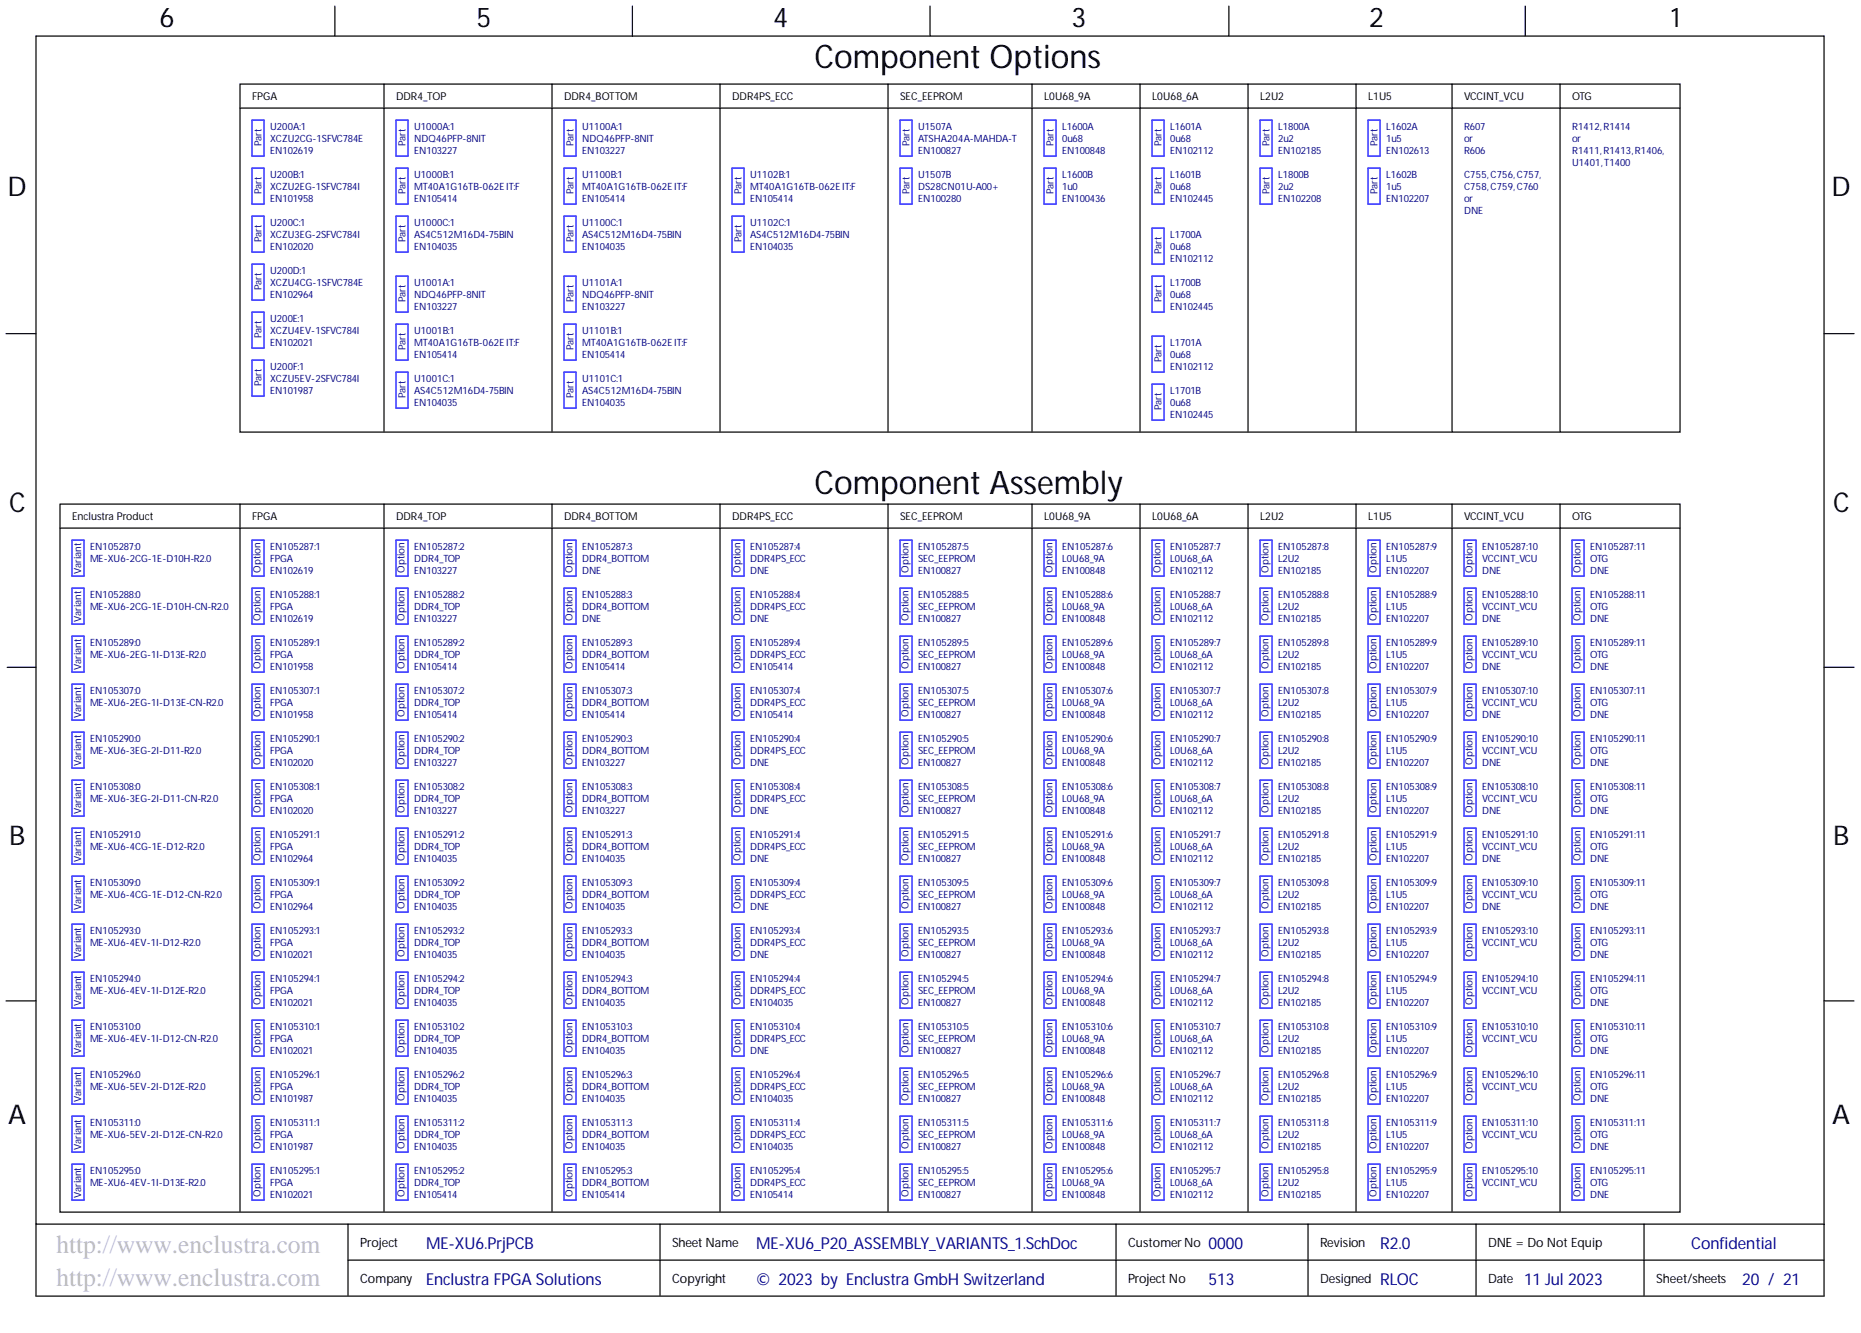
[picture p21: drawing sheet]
<svg xmlns="http://www.w3.org/2000/svg" width="393mm" height="282mm" viewBox="0 0 393 282" stroke-linecap="round" stroke-linejoin="round" font-family="sans-serif">
<defs><g id="words">
<g font-size="6.9">
<text x="172.1" y="14.3">Component Options</text>
<text x="172.1" y="104.4">Component Assembly</text>
</g>
<g font-size="5.8">
<text x="33.7" y="5.7">6</text>
<text x="100.7" y="5.7">5</text>
<text x="163.4" y="5.7">4</text>
<text x="226.5" y="5.7">3</text>
<text x="289.4" y="5.7">2</text>
<text x="353.1" y="5.7">1</text>
<text x="1.6" y="41.5">D</text>
<text x="387.1" y="41.5">D</text>
<text x="1.9" y="108.2">C</text>
<text x="387.5" y="108.2">C</text>
<text x="1.9" y="178.7">B</text>
<text x="387.5" y="178.7">B</text>
<text x="1.7" y="237.6">A</text>
<text x="387.2" y="237.6">A</text>
</g>
<g font-size="5.5" fill="#c0c0c0">
<text x="11.9" y="265">http://www.enclustra.com</text>
<text x="11.9" y="271.9">http://www.enclustra.com</text>
</g>
<g font-size="3.5" fill="#000080">
<text x="90" y="264.1">ME-XU6.PrjPCB</text>
<text x="159.8" y="264.1">ME-XU6_P20_ASSEMBLY_VARIANTS_1.SchDoc</text>
<text x="255.4" y="264.1">0000</text>
<text x="357.5" y="264.1">Confidential</text>
<text x="90" y="271.7">Enclustra FPGA Solutions</text>
<text x="159.8" y="271.7">© 2023 by Enclustra GmbH Switzerland</text>
<text x="255.4" y="271.7">513</text>
<text x="291.7" y="271.7">RLOC</text>
<text x="322.1" y="271.7">11 Jul 2023</text>
<text x="368.2" y="271.7">20 / 21</text>
</g>
<text font-size="3.5" fill="#00007c" x="291.7" y="264.1">R2.0</text>
<g font-size="2.7">
<text x="76.1" y="263.8">Project</text>
<text x="142" y="263.8">Sheet Name</text>
<text x="238.4" y="263.8">CustomerNo</text>
<text x="279" y="263.8">Revision</text>
<text x="314.5" y="263.8">DNE = Do Not Equip</text>
<text x="76.1" y="271.4">Company</text>
<text x="142" y="271.4">Copyright</text>
<text x="238.4" y="271.4">Project No</text>
<text x="279" y="271.4">Designed</text>
<text x="314.5" y="271.4">Date</text>
<text x="350" y="271.4">Sheet/sheets</text>
</g>
<g font-size="2.3">
<text x="53.3" y="21.2">FPGA</text>
<text x="83.7" y="21.2">DDR4_TOP</text>
<text x="119.2" y="21.2">DDR4_BOTTOM</text>
<text x="154.7" y="21.2">DDR4PS_ECC</text>
<text x="190.2" y="21.2">SEC_EEPROM</text>
<text x="220.7" y="21.2">L0U68_9A</text>
<text x="243.5" y="21.2">L0U68_6A</text>
<text x="266.3" y="21.2">L2U2</text>
<text x="289.2" y="21.2">L1U5</text>
<text x="309.4" y="21.2">VCCINT_VCU</text>
<text x="332.3" y="21.2">OTG</text>
<text x="15.2" y="110.1">Enclustra Product</text>
<text x="53.3" y="110.1">FPGA</text>
<text x="83.7" y="110.1">DDR4_TOP</text>
<text x="119.2" y="110.1">DDR4_BOTTOM</text>
<text x="154.7" y="110.1">DDR4PS_ECC</text>
<text x="190.2" y="110.1">SEC_EEPROM</text>
<text x="220.7" y="110.1">L0U68_9A</text>
<text x="243.5" y="110.1">L0U68_6A</text>
<text x="266.3" y="110.1">L2U2</text>
<text x="289.2" y="110.1">L1U5</text>
<text x="309.4" y="110.1">VCCINT_VCU</text>
<text x="332.3" y="110.1">OTG</text>
</g>
<g font-size="2.1" fill="#000080">
<text x="57.1" y="27.4">U200A:1</text>
<text x="57.1" y="30">XCZU2CG-1SFVC784E</text>
<text x="87.5" y="27.4">U1000A:1</text>
<text x="87.5" y="30">NDQ46PFP-8NIT</text>
<text x="123" y="27.4">U1100A:1</text>
<text x="123" y="30">NDQ46PFP-8NIT</text>
<text x="194" y="27.4">U1507A</text>
<text x="194" y="30">ATSHA204A-MAHDA-T</text>
<text x="224.5" y="27.4">L1600A</text>
<text x="224.5" y="30">0u68</text>
<text x="247.3" y="27.4">L1601A</text>
<text x="247.3" y="30">0u68</text>
<text x="270.1" y="27.4">L1800A</text>
<text x="270.1" y="30">2u2</text>
<text x="293" y="27.4">L1602A</text>
<text x="293" y="30">1u5</text>
<text x="309.4" y="27.4">R607</text>
<text x="309.4" y="30">or</text>
<text x="332.3" y="27.4">R1412,R1414</text>
<text x="332.3" y="30">or</text>
<text x="55.3" y="31" transform="rotate(-90 55.3 31)">Part</text>
<text x="57.1" y="32.5">EN102619</text>
<text x="85.7" y="31" transform="rotate(-90 85.7 31)">Part</text>
<text x="87.5" y="32.5">EN103227</text>
<text x="121.2" y="31" transform="rotate(-90 121.2 31)">Part</text>
<text x="123" y="32.5">EN103227</text>
<text x="192.3" y="31" transform="rotate(-90 192.3 31)">Part</text>
<text x="194" y="32.5">EN100827</text>
<text x="222.7" y="31" transform="rotate(-90 222.7 31)">Part</text>
<text x="224.5" y="32.5">EN100848</text>
<text x="245.5" y="31" transform="rotate(-90 245.5 31)">Part</text>
<text x="247.3" y="32.5">EN102112</text>
<text x="268.4" y="31" transform="rotate(-90 268.4 31)">Part</text>
<text x="270.1" y="32.5">EN102185</text>
<text x="291.2" y="31" transform="rotate(-90 291.2 31)">Part</text>
<text x="293" y="32.5">EN102613</text>
<text x="309.4" y="32.5">R606</text>
<text x="332.3" y="32.5">R1411,R1413,R1406,</text>
<text x="332.3" y="35">U1401,T1400</text>
<text x="55.3" y="41.1" transform="rotate(-90 55.3 41.1)">Part</text>
<text x="57.1" y="37.6">U200B:1</text>
<text x="57.1" y="40.1">XCZU2EG-1SFVC784I</text>
<text x="85.7" y="41.1" transform="rotate(-90 85.7 41.1)">Part</text>
<text x="87.5" y="37.6">U1000B:1</text>
<text x="87.5" y="40.1">MT40A1G16TB-062E IT:F</text>
<text x="121.2" y="41.1" transform="rotate(-90 121.2 41.1)">Part</text>
<text x="123" y="37.6">U1100B:1</text>
<text x="123" y="40.1">MT40A1G16TB-062E IT:F</text>
<text x="156.8" y="41.1" transform="rotate(-90 156.8 41.1)">Part</text>
<text x="158.5" y="37.6">U1102B:1</text>
<text x="158.5" y="40.1">MT40A1G16TB-062E IT:F</text>
<text x="192.3" y="41.1" transform="rotate(-90 192.3 41.1)">Part</text>
<text x="194" y="37.6">U1507B</text>
<text x="194" y="40.1">DS28CN01U-A00+</text>
<text x="222.7" y="41.1" transform="rotate(-90 222.7 41.1)">Part</text>
<text x="224.5" y="37.6">L1600B</text>
<text x="224.5" y="40.1">1u0</text>
<text x="245.5" y="41.1" transform="rotate(-90 245.5 41.1)">Part</text>
<text x="247.3" y="37.6">L1601B</text>
<text x="247.3" y="40.1">0u68</text>
<text x="268.4" y="41.1" transform="rotate(-90 268.4 41.1)">Part</text>
<text x="270.1" y="37.6">L1800B</text>
<text x="270.1" y="40.1">2u2</text>
<text x="291.2" y="41.1" transform="rotate(-90 291.2 41.1)">Part</text>
<text x="293" y="37.6">L1602B</text>
<text x="293" y="40.1">1u5</text>
<text x="309.4" y="37.6">C755,C756,C757,</text>
<text x="309.4" y="40.1">C758,C759,C760</text>
<text x="57.1" y="42.6">EN101958</text>
<text x="57.1" y="47.7">U200C:1</text>
<text x="87.5" y="47.7">U1000C:1</text>
<text x="87.5" y="42.6">EN105414</text>
<text x="123" y="47.7">U1100C:1</text>
<text x="123" y="42.6">EN105414</text>
<text x="158.5" y="47.7">U1102C:1</text>
<text x="158.5" y="42.6">EN105414</text>
<text x="194" y="42.6">EN100280</text>
<text x="224.5" y="42.6">EN100436</text>
<text x="247.3" y="42.6">EN102445</text>
<text x="270.1" y="42.6">EN102208</text>
<text x="293" y="42.6">EN102207</text>
<text x="309.4" y="42.6">or</text>
<text x="309.4" y="45.2">DNE</text>
<text x="55.3" y="51.3" transform="rotate(-90 55.3 51.3)">Part</text>
<text x="57.1" y="52.8">EN102020</text>
<text x="57.1" y="50.3">XCZU3EG-2SFVC784I</text>
<text x="85.7" y="51.3" transform="rotate(-90 85.7 51.3)">Part</text>
<text x="87.5" y="52.8">EN104035</text>
<text x="87.5" y="50.3">AS4C512M16D4-75BIN</text>
<text x="121.2" y="51.3" transform="rotate(-90 121.2 51.3)">Part</text>
<text x="123" y="52.8">EN104035</text>
<text x="123" y="50.3">AS4C512M16D4-75BIN</text>
<text x="156.8" y="51.3" transform="rotate(-90 156.8 51.3)">Part</text>
<text x="158.5" y="52.8">EN104035</text>
<text x="158.5" y="50.3">AS4C512M16D4-75BIN</text>
<text x="245.5" y="53.8" transform="rotate(-90 245.5 53.8)">Part</text>
<text x="247.3" y="50.3">L1700A</text>
<text x="247.3" y="52.8">0u68</text>
<text x="57.1" y="57.9">U200D:1</text>
<text x="247.3" y="55.3">EN102112</text>
<text x="55.3" y="61.4" transform="rotate(-90 55.3 61.4)">Part</text>
<text x="57.1" y="62.9">EN102964</text>
<text x="57.1" y="60.4">XCZU4CG-1SFVC784E</text>
<text x="85.7" y="64" transform="rotate(-90 85.7 64)">Part</text>
<text x="87.5" y="65.5">EN103227</text>
<text x="87.5" y="60.4">U1001A:1</text>
<text x="87.5" y="62.9">NDQ46PFP-8NIT</text>
<text x="121.2" y="64" transform="rotate(-90 121.2 64)">Part</text>
<text x="123" y="65.5">EN103227</text>
<text x="123" y="60.4">U1101A:1</text>
<text x="123" y="62.9">NDQ46PFP-8NIT</text>
<text x="245.5" y="64" transform="rotate(-90 245.5 64)">Part</text>
<text x="247.3" y="65.5">EN102445</text>
<text x="247.3" y="60.4">L1700B</text>
<text x="247.3" y="62.9">0u68</text>
<text x="55.3" y="71.6" transform="rotate(-90 55.3 71.6)">Part</text>
<text x="57.1" y="68">U200E:1</text>
<text x="57.1" y="70.6">XCZU4EV-1SFVC784I</text>
<text x="87.5" y="70.6">U1001B:1</text>
<text x="123" y="70.6">U1101B:1</text>
<text x="57.1" y="73.1">EN102021</text>
<text x="85.7" y="74.1" transform="rotate(-90 85.7 74.1)">Part</text>
<text x="87.5" y="75.6">EN105414</text>
<text x="87.5" y="73.1">MT40A1G16TB-062E IT:F</text>
<text x="121.2" y="74.1" transform="rotate(-90 121.2 74.1)">Part</text>
<text x="123" y="75.6">EN105414</text>
<text x="123" y="73.1">MT40A1G16TB-062E IT:F</text>
<text x="245.5" y="76.6" transform="rotate(-90 245.5 76.6)">Part</text>
<text x="247.3" y="73.1">L1701A</text>
<text x="247.3" y="75.6">0u68</text>
<text x="55.3" y="81.7" transform="rotate(-90 55.3 81.7)">Part</text>
<text x="57.1" y="83.2">EN101987</text>
<text x="57.1" y="78.2">U200F:1</text>
<text x="57.1" y="80.7">XCZU5EV-2SFVC784I</text>
<text x="87.5" y="80.7">U1001C:1</text>
<text x="87.5" y="83.2">AS4C512M16D4-75BIN</text>
<text x="123" y="80.7">U1101C:1</text>
<text x="123" y="83.2">AS4C512M16D4-75BIN</text>
<text x="247.3" y="78.2">EN102112</text>
<text x="247.3" y="83.2">L1701B</text>
<text x="85.7" y="84.3" transform="rotate(-90 85.7 84.3)">Part</text>
<text x="87.5" y="85.8">EN104035</text>
<text x="121.2" y="84.3" transform="rotate(-90 121.2 84.3)">Part</text>
<text x="123" y="85.8">EN104035</text>
<text x="245.5" y="86.8" transform="rotate(-90 245.5 86.8)">Part</text>
<text x="247.3" y="88.3">EN102445</text>
<text x="247.3" y="85.8">0u68</text>
<text x="19" y="116.2">EN105287:0</text>
<text x="19" y="118.8">ME-XU6-2CG-1E-D10H-R2.0</text>
<text x="57.1" y="116.2">EN105287:1</text>
<text x="57.1" y="118.8">FPGA</text>
<text x="87.5" y="116.2">EN105287:2</text>
<text x="87.5" y="118.8">DDR4_TOP</text>
<text x="123" y="116.2">EN105287:3</text>
<text x="123" y="118.8">DDR4_BOTTOM</text>
<text x="158.5" y="116.2">EN105287:4</text>
<text x="158.5" y="118.8">DDR4PS_ECC</text>
<text x="194" y="116.2">EN105287:5</text>
<text x="194" y="118.8">SEC_EEPROM</text>
<text x="224.5" y="116.2">EN105287:6</text>
<text x="224.5" y="118.8">L0U68_9A</text>
<text x="247.3" y="116.2">EN105287:7</text>
<text x="247.3" y="118.8">L0U68_6A</text>
<text x="270.1" y="116.2">EN105287:8</text>
<text x="270.1" y="118.8">L2U2</text>
<text x="293" y="116.2">EN105287:9</text>
<text x="293" y="118.8">L1U5</text>
<text x="313.2" y="116.2">EN105287:10</text>
<text x="313.2" y="118.8">VCCINT_VCU</text>
<text x="336.1" y="116.2">EN105287:11</text>
<text x="336.1" y="118.8">OTG</text>
<text x="17.2" y="121.3" transform="rotate(-90 17.2 121.3)">Variant</text>
<text x="55" y="121.1" transform="rotate(-90 55 121.1)">Option</text>
<text x="57.1" y="121.3">EN102619</text>
<text x="85.5" y="121.1" transform="rotate(-90 85.5 121.1)">Option</text>
<text x="87.5" y="121.3">EN103227</text>
<text x="121" y="121.1" transform="rotate(-90 121 121.1)">Option</text>
<text x="123" y="121.3">DNE</text>
<text x="156.5" y="121.1" transform="rotate(-90 156.5 121.1)">Option</text>
<text x="158.5" y="121.3">DNE</text>
<text x="192" y="121.1" transform="rotate(-90 192 121.1)">Option</text>
<text x="194" y="121.3">EN100827</text>
<text x="222.4" y="121.1" transform="rotate(-90 222.4 121.1)">Option</text>
<text x="224.5" y="121.3">EN100848</text>
<text x="245.3" y="121.1" transform="rotate(-90 245.3 121.1)">Option</text>
<text x="247.3" y="121.3">EN102112</text>
<text x="268.1" y="121.1" transform="rotate(-90 268.1 121.1)">Option</text>
<text x="270.1" y="121.3">EN102185</text>
<text x="290.9" y="121.1" transform="rotate(-90 290.9 121.1)">Option</text>
<text x="293" y="121.3">EN102207</text>
<text x="311.2" y="121.1" transform="rotate(-90 311.2 121.1)">Option</text>
<text x="313.2" y="121.3">DNE</text>
<text x="334" y="121.1" transform="rotate(-90 334 121.1)">Option</text>
<text x="336.1" y="121.3">DNE</text>
<text x="17.2" y="131.5" transform="rotate(-90 17.2 131.5)">Variant</text>
<text x="19" y="126.4">EN105288:0</text>
<text x="19" y="128.9">ME-XU6-2CG-1E-D10H-CN-R2.0</text>
<text x="55" y="131.3" transform="rotate(-90 55 131.3)">Option</text>
<text x="57.1" y="131.5">EN102619</text>
<text x="57.1" y="126.4">EN105288:1</text>
<text x="57.1" y="128.9">FPGA</text>
<text x="85.5" y="131.3" transform="rotate(-90 85.5 131.3)">Option</text>
<text x="87.5" y="131.5">EN103227</text>
<text x="87.5" y="126.4">EN105288:2</text>
<text x="87.5" y="128.9">DDR4_TOP</text>
<text x="121" y="131.3" transform="rotate(-90 121 131.3)">Option</text>
<text x="123" y="131.5">DNE</text>
<text x="123" y="126.4">EN105288:3</text>
<text x="123" y="128.9">DDR4_BOTTOM</text>
<text x="156.5" y="131.3" transform="rotate(-90 156.5 131.3)">Option</text>
<text x="158.5" y="131.5">DNE</text>
<text x="158.5" y="126.4">EN105288:4</text>
<text x="158.5" y="128.9">DDR4PS_ECC</text>
<text x="192" y="131.3" transform="rotate(-90 192 131.3)">Option</text>
<text x="194" y="131.5">EN100827</text>
<text x="194" y="126.4">EN105288:5</text>
<text x="194" y="128.9">SEC_EEPROM</text>
<text x="222.4" y="131.3" transform="rotate(-90 222.4 131.3)">Option</text>
<text x="224.5" y="131.5">EN100848</text>
<text x="224.5" y="126.4">EN105288:6</text>
<text x="224.5" y="128.9">L0U68_9A</text>
<text x="245.3" y="131.3" transform="rotate(-90 245.3 131.3)">Option</text>
<text x="247.3" y="131.5">EN102112</text>
<text x="247.3" y="126.4">EN105288:7</text>
<text x="247.3" y="128.9">L0U68_6A</text>
<text x="268.1" y="131.3" transform="rotate(-90 268.1 131.3)">Option</text>
<text x="270.1" y="131.5">EN102185</text>
<text x="270.1" y="126.4">EN105288:8</text>
<text x="270.1" y="128.9">L2U2</text>
<text x="290.9" y="131.3" transform="rotate(-90 290.9 131.3)">Option</text>
<text x="293" y="131.5">EN102207</text>
<text x="293" y="126.4">EN105288:9</text>
<text x="293" y="128.9">L1U5</text>
<text x="311.2" y="131.3" transform="rotate(-90 311.2 131.3)">Option</text>
<text x="313.2" y="131.5">DNE</text>
<text x="313.2" y="126.4">EN105288:10</text>
<text x="313.2" y="128.9">VCCINT_VCU</text>
<text x="334" y="131.3" transform="rotate(-90 334 131.3)">Option</text>
<text x="336.1" y="131.5">DNE</text>
<text x="336.1" y="126.4">EN105288:11</text>
<text x="336.1" y="128.9">OTG</text>
<text x="19" y="136.5">EN105289:0</text>
<text x="57.1" y="136.5">EN105289:1</text>
<text x="87.5" y="136.5">EN105289:2</text>
<text x="123" y="136.5">EN105289:3</text>
<text x="158.5" y="136.5">EN105289:4</text>
<text x="194" y="136.5">EN105289:5</text>
<text x="224.5" y="136.5">EN105289:6</text>
<text x="247.3" y="136.5">EN105289:7</text>
<text x="270.1" y="136.5">EN105289:8</text>
<text x="293" y="136.5">EN105289:9</text>
<text x="313.2" y="136.5">EN105289:10</text>
<text x="336.1" y="136.5">EN105289:11</text>
<text x="17.2" y="141.6" transform="rotate(-90 17.2 141.6)">Variant</text>
<text x="19" y="139.1">ME-XU6-2EG-1I-D13E-R2.0</text>
<text x="55" y="141.4" transform="rotate(-90 55 141.4)">Option</text>
<text x="57.1" y="141.6">EN101958</text>
<text x="57.1" y="139.1">FPGA</text>
<text x="85.5" y="141.4" transform="rotate(-90 85.5 141.4)">Option</text>
<text x="87.5" y="141.6">EN105414</text>
<text x="87.5" y="139.1">DDR4_TOP</text>
<text x="121" y="141.4" transform="rotate(-90 121 141.4)">Option</text>
<text x="123" y="141.6">EN105414</text>
<text x="123" y="139.1">DDR4_BOTTOM</text>
<text x="156.5" y="141.4" transform="rotate(-90 156.5 141.4)">Option</text>
<text x="158.5" y="141.6">EN105414</text>
<text x="158.5" y="139.1">DDR4PS_ECC</text>
<text x="192" y="141.4" transform="rotate(-90 192 141.4)">Option</text>
<text x="194" y="141.6">EN100827</text>
<text x="194" y="139.1">SEC_EEPROM</text>
<text x="222.4" y="141.4" transform="rotate(-90 222.4 141.4)">Option</text>
<text x="224.5" y="141.6">EN100848</text>
<text x="224.5" y="139.1">L0U68_9A</text>
<text x="245.3" y="141.4" transform="rotate(-90 245.3 141.4)">Option</text>
<text x="247.3" y="141.6">EN102112</text>
<text x="247.3" y="139.1">L0U68_6A</text>
<text x="268.1" y="141.4" transform="rotate(-90 268.1 141.4)">Option</text>
<text x="270.1" y="141.6">EN102185</text>
<text x="270.1" y="139.1">L2U2</text>
<text x="290.9" y="141.4" transform="rotate(-90 290.9 141.4)">Option</text>
<text x="293" y="141.6">EN102207</text>
<text x="293" y="139.1">L1U5</text>
<text x="311.2" y="141.4" transform="rotate(-90 311.2 141.4)">Option</text>
<text x="313.2" y="141.6">DNE</text>
<text x="313.2" y="139.1">VCCINT_VCU</text>
<text x="334" y="141.4" transform="rotate(-90 334 141.4)">Option</text>
<text x="336.1" y="141.6">DNE</text>
<text x="336.1" y="139.1">OTG</text>
<text x="19" y="146.7">EN105307:0</text>
<text x="19" y="149.2">ME-XU6-2EG-1I-D13E-CN-R2.0</text>
<text x="57.1" y="146.7">EN105307:1</text>
<text x="57.1" y="149.2">FPGA</text>
<text x="87.5" y="146.7">EN105307:2</text>
<text x="87.5" y="149.2">DDR4_TOP</text>
<text x="123" y="146.7">EN105307:3</text>
<text x="123" y="149.2">DDR4_BOTTOM</text>
<text x="158.5" y="146.7">EN105307:4</text>
<text x="158.5" y="149.2">DDR4PS_ECC</text>
<text x="194" y="146.7">EN105307:5</text>
<text x="194" y="149.2">SEC_EEPROM</text>
<text x="224.5" y="146.7">EN105307:6</text>
<text x="224.5" y="149.2">L0U68_9A</text>
<text x="247.3" y="146.7">EN105307:7</text>
<text x="247.3" y="149.2">L0U68_6A</text>
<text x="270.1" y="146.7">EN105307:8</text>
<text x="270.1" y="149.2">L2U2</text>
<text x="293" y="146.7">EN105307:9</text>
<text x="293" y="149.2">L1U5</text>
<text x="313.2" y="146.7">EN105307:10</text>
<text x="313.2" y="149.2">VCCINT_VCU</text>
<text x="336.1" y="146.7">EN105307:11</text>
<text x="336.1" y="149.2">OTG</text>
<text x="17.2" y="151.8" transform="rotate(-90 17.2 151.8)">Variant</text>
<text x="55" y="151.6" transform="rotate(-90 55 151.6)">Option</text>
<text x="57.1" y="151.8">EN101958</text>
<text x="85.5" y="151.6" transform="rotate(-90 85.5 151.6)">Option</text>
<text x="87.5" y="151.8">EN105414</text>
<text x="121" y="151.6" transform="rotate(-90 121 151.6)">Option</text>
<text x="123" y="151.8">EN105414</text>
<text x="156.5" y="151.6" transform="rotate(-90 156.5 151.6)">Option</text>
<text x="158.5" y="151.8">EN105414</text>
<text x="192" y="151.6" transform="rotate(-90 192 151.6)">Option</text>
<text x="194" y="151.8">EN100827</text>
<text x="222.4" y="151.6" transform="rotate(-90 222.4 151.6)">Option</text>
<text x="224.5" y="151.8">EN100848</text>
<text x="245.3" y="151.6" transform="rotate(-90 245.3 151.6)">Option</text>
<text x="247.3" y="151.8">EN102112</text>
<text x="268.1" y="151.6" transform="rotate(-90 268.1 151.6)">Option</text>
<text x="270.1" y="151.8">EN102185</text>
<text x="290.9" y="151.6" transform="rotate(-90 290.9 151.6)">Option</text>
<text x="293" y="151.8">EN102207</text>
<text x="311.2" y="151.6" transform="rotate(-90 311.2 151.6)">Option</text>
<text x="313.2" y="151.8">DNE</text>
<text x="334" y="151.6" transform="rotate(-90 334 151.6)">Option</text>
<text x="336.1" y="151.8">DNE</text>
<text x="17.2" y="161.9" transform="rotate(-90 17.2 161.9)">Variant</text>
<text x="19" y="156.8">EN105290:0</text>
<text x="19" y="159.4">ME-XU6-3EG-2I-D11-R2.0</text>
<text x="55" y="161.7" transform="rotate(-90 55 161.7)">Option</text>
<text x="57.1" y="161.9">EN102020</text>
<text x="57.1" y="156.8">EN105290:1</text>
<text x="57.1" y="159.4">FPGA</text>
<text x="85.5" y="161.7" transform="rotate(-90 85.5 161.7)">Option</text>
<text x="87.5" y="161.9">EN103227</text>
<text x="87.5" y="156.8">EN105290:2</text>
<text x="87.5" y="159.4">DDR4_TOP</text>
<text x="121" y="161.7" transform="rotate(-90 121 161.7)">Option</text>
<text x="123" y="161.9">EN103227</text>
<text x="123" y="156.8">EN105290:3</text>
<text x="123" y="159.4">DDR4_BOTTOM</text>
<text x="156.5" y="161.7" transform="rotate(-90 156.5 161.7)">Option</text>
<text x="158.5" y="161.9">DNE</text>
<text x="158.5" y="156.8">EN105290:4</text>
<text x="158.5" y="159.4">DDR4PS_ECC</text>
<text x="192" y="161.7" transform="rotate(-90 192 161.7)">Option</text>
<text x="194" y="161.9">EN100827</text>
<text x="194" y="156.8">EN105290:5</text>
<text x="194" y="159.4">SEC_EEPROM</text>
<text x="222.4" y="161.7" transform="rotate(-90 222.4 161.7)">Option</text>
<text x="224.5" y="161.9">EN100848</text>
<text x="224.5" y="156.8">EN105290:6</text>
<text x="224.5" y="159.4">L0U68_9A</text>
<text x="245.3" y="161.7" transform="rotate(-90 245.3 161.7)">Option</text>
<text x="247.3" y="161.9">EN102112</text>
<text x="247.3" y="156.8">EN105290:7</text>
<text x="247.3" y="159.4">L0U68_6A</text>
<text x="268.1" y="161.7" transform="rotate(-90 268.1 161.7)">Option</text>
<text x="270.1" y="161.9">EN102185</text>
<text x="270.1" y="156.8">EN105290:8</text>
<text x="270.1" y="159.4">L2U2</text>
<text x="290.9" y="161.7" transform="rotate(-90 290.9 161.7)">Option</text>
<text x="293" y="161.9">EN102207</text>
<text x="293" y="156.8">EN105290:9</text>
<text x="293" y="159.4">L1U5</text>
<text x="311.2" y="161.7" transform="rotate(-90 311.2 161.7)">Option</text>
<text x="313.2" y="161.9">DNE</text>
<text x="313.2" y="156.8">EN105290:10</text>
<text x="313.2" y="159.4">VCCINT_VCU</text>
<text x="334" y="161.7" transform="rotate(-90 334 161.7)">Option</text>
<text x="336.1" y="161.9">DNE</text>
<text x="336.1" y="156.8">EN105290:11</text>
<text x="336.1" y="159.4">OTG</text>
<text x="19" y="167">EN105308:0</text>
<text x="57.1" y="167">EN105308:1</text>
<text x="87.5" y="167">EN105308:2</text>
<text x="123" y="167">EN105308:3</text>
<text x="158.5" y="167">EN105308:4</text>
<text x="194" y="167">EN105308:5</text>
<text x="224.5" y="167">EN105308:6</text>
<text x="247.3" y="167">EN105308:7</text>
<text x="270.1" y="167">EN105308:8</text>
<text x="293" y="167">EN105308:9</text>
<text x="313.2" y="167">EN105308:10</text>
<text x="336.1" y="167">EN105308:11</text>
<text x="17.2" y="172.1" transform="rotate(-90 17.2 172.1)">Variant</text>
<text x="19" y="169.5">ME-XU6-3EG-2I-D11-CN-R2.0</text>
<text x="55" y="171.9" transform="rotate(-90 55 171.9)">Option</text>
<text x="57.1" y="172.1">EN102020</text>
<text x="57.1" y="169.5">FPGA</text>
<text x="85.5" y="171.9" transform="rotate(-90 85.5 171.9)">Option</text>
<text x="87.5" y="172.1">EN103227</text>
<text x="87.5" y="169.5">DDR4_TOP</text>
<text x="121" y="171.9" transform="rotate(-90 121 171.9)">Option</text>
<text x="123" y="172.1">EN103227</text>
<text x="123" y="169.5">DDR4_BOTTOM</text>
<text x="156.5" y="171.9" transform="rotate(-90 156.5 171.9)">Option</text>
<text x="158.5" y="172.1">DNE</text>
<text x="158.5" y="169.5">DDR4PS_ECC</text>
<text x="192" y="171.9" transform="rotate(-90 192 171.9)">Option</text>
<text x="194" y="172.1">EN100827</text>
<text x="194" y="169.5">SEC_EEPROM</text>
<text x="222.4" y="171.9" transform="rotate(-90 222.4 171.9)">Option</text>
<text x="224.5" y="172.1">EN100848</text>
<text x="224.5" y="169.5">L0U68_9A</text>
<text x="245.3" y="171.9" transform="rotate(-90 245.3 171.9)">Option</text>
<text x="247.3" y="172.1">EN102112</text>
<text x="247.3" y="169.5">L0U68_6A</text>
<text x="268.1" y="171.9" transform="rotate(-90 268.1 171.9)">Option</text>
<text x="270.1" y="172.1">EN102185</text>
<text x="270.1" y="169.5">L2U2</text>
<text x="290.9" y="171.9" transform="rotate(-90 290.9 171.9)">Option</text>
<text x="293" y="172.1">EN102207</text>
<text x="293" y="169.5">L1U5</text>
<text x="311.2" y="171.9" transform="rotate(-90 311.2 171.9)">Option</text>
<text x="313.2" y="172.1">DNE</text>
<text x="313.2" y="169.5">VCCINT_VCU</text>
<text x="334" y="171.9" transform="rotate(-90 334 171.9)">Option</text>
<text x="336.1" y="172.1">DNE</text>
<text x="336.1" y="169.5">OTG</text>
<text x="19" y="177.1">EN105291:0</text>
<text x="19" y="179.7">ME-XU6-4CG-1E-D12-R2.0</text>
<text x="57.1" y="177.1">EN105291:1</text>
<text x="57.1" y="179.7">FPGA</text>
<text x="87.5" y="177.1">EN105291:2</text>
<text x="87.5" y="179.7">DDR4_TOP</text>
<text x="123" y="177.1">EN105291:3</text>
<text x="123" y="179.7">DDR4_BOTTOM</text>
<text x="158.5" y="177.1">EN105291:4</text>
<text x="158.5" y="179.7">DDR4PS_ECC</text>
<text x="194" y="177.1">EN105291:5</text>
<text x="194" y="179.7">SEC_EEPROM</text>
<text x="224.5" y="177.1">EN105291:6</text>
<text x="224.5" y="179.7">L0U68_9A</text>
<text x="247.3" y="177.1">EN105291:7</text>
<text x="247.3" y="179.7">L0U68_6A</text>
<text x="270.1" y="177.1">EN105291:8</text>
<text x="270.1" y="179.7">L2U2</text>
<text x="293" y="177.1">EN105291:9</text>
<text x="293" y="179.7">L1U5</text>
<text x="313.2" y="177.1">EN105291:10</text>
<text x="313.2" y="179.7">VCCINT_VCU</text>
<text x="336.1" y="177.1">EN105291:11</text>
<text x="336.1" y="179.7">OTG</text>
<text x="17.2" y="182.2" transform="rotate(-90 17.2 182.2)">Variant</text>
<text x="55" y="182" transform="rotate(-90 55 182)">Option</text>
<text x="57.1" y="182.2">EN102964</text>
<text x="85.5" y="182" transform="rotate(-90 85.5 182)">Option</text>
<text x="87.5" y="182.2">EN104035</text>
<text x="121" y="182" transform="rotate(-90 121 182)">Option</text>
<text x="123" y="182.2">EN104035</text>
<text x="156.5" y="182" transform="rotate(-90 156.5 182)">Option</text>
<text x="158.5" y="182.2">DNE</text>
<text x="192" y="182" transform="rotate(-90 192 182)">Option</text>
<text x="194" y="182.2">EN100827</text>
<text x="222.4" y="182" transform="rotate(-90 222.4 182)">Option</text>
<text x="224.5" y="182.2">EN100848</text>
<text x="245.3" y="182" transform="rotate(-90 245.3 182)">Option</text>
<text x="247.3" y="182.2">EN102112</text>
<text x="268.1" y="182" transform="rotate(-90 268.1 182)">Option</text>
<text x="270.1" y="182.2">EN102185</text>
<text x="290.9" y="182" transform="rotate(-90 290.9 182)">Option</text>
<text x="293" y="182.2">EN102207</text>
<text x="311.2" y="182" transform="rotate(-90 311.2 182)">Option</text>
<text x="313.2" y="182.2">DNE</text>
<text x="334" y="182" transform="rotate(-90 334 182)">Option</text>
<text x="336.1" y="182.2">DNE</text>
<text x="19" y="187.3">EN105309:0</text>
<text x="19" y="189.8">ME-XU6-4CG-1E-D12-CN-R2.0</text>
<text x="57.1" y="187.3">EN105309:1</text>
<text x="57.1" y="189.8">FPGA</text>
<text x="87.5" y="187.3">EN105309:2</text>
<text x="87.5" y="189.8">DDR4_TOP</text>
<text x="123" y="187.3">EN105309:3</text>
<text x="123" y="189.8">DDR4_BOTTOM</text>
<text x="158.5" y="187.3">EN105309:4</text>
<text x="158.5" y="189.8">DDR4PS_ECC</text>
<text x="194" y="187.3">EN105309:5</text>
<text x="194" y="189.8">SEC_EEPROM</text>
<text x="224.5" y="187.3">EN105309:6</text>
<text x="224.5" y="189.8">L0U68_9A</text>
<text x="247.3" y="187.3">EN105309:7</text>
<text x="247.3" y="189.8">L0U68_6A</text>
<text x="270.1" y="187.3">EN105309:8</text>
<text x="270.1" y="189.8">L2U2</text>
<text x="293" y="187.3">EN105309:9</text>
<text x="293" y="189.8">L1U5</text>
<text x="313.2" y="187.3">EN105309:10</text>
<text x="313.2" y="189.8">VCCINT_VCU</text>
<text x="336.1" y="187.3">EN105309:11</text>
<text x="336.1" y="189.8">OTG</text>
<text x="17.2" y="192.4" transform="rotate(-90 17.2 192.4)">Variant</text>
<text x="19" y="197.4">EN105293:0</text>
<text x="55" y="192.2" transform="rotate(-90 55 192.2)">Option</text>
<text x="57.1" y="197.4">EN105293:1</text>
<text x="57.1" y="192.4">EN102964</text>
<text x="85.5" y="192.2" transform="rotate(-90 85.5 192.2)">Option</text>
<text x="87.5" y="197.4">EN105293:2</text>
<text x="87.5" y="192.4">EN104035</text>
<text x="121" y="192.2" transform="rotate(-90 121 192.2)">Option</text>
<text x="123" y="197.4">EN105293:3</text>
<text x="123" y="192.4">EN104035</text>
<text x="156.5" y="192.2" transform="rotate(-90 156.5 192.2)">Option</text>
<text x="158.5" y="197.4">EN105293:4</text>
<text x="158.5" y="192.4">DNE</text>
<text x="192" y="192.2" transform="rotate(-90 192 192.2)">Option</text>
<text x="194" y="197.4">EN105293:5</text>
<text x="194" y="192.4">EN100827</text>
<text x="222.4" y="192.2" transform="rotate(-90 222.4 192.2)">Option</text>
<text x="224.5" y="197.4">EN105293:6</text>
<text x="224.5" y="192.4">EN100848</text>
<text x="245.3" y="192.2" transform="rotate(-90 245.3 192.2)">Option</text>
<text x="247.3" y="197.4">EN105293:7</text>
<text x="247.3" y="192.4">EN102112</text>
<text x="268.1" y="192.2" transform="rotate(-90 268.1 192.2)">Option</text>
<text x="270.1" y="197.4">EN105293:8</text>
<text x="270.1" y="192.4">EN102185</text>
<text x="290.9" y="192.2" transform="rotate(-90 290.9 192.2)">Option</text>
<text x="293" y="197.4">EN105293:9</text>
<text x="293" y="192.4">EN102207</text>
<text x="311.2" y="192.2" transform="rotate(-90 311.2 192.2)">Option</text>
<text x="313.2" y="197.4">EN105293:10</text>
<text x="313.2" y="192.4">DNE</text>
<text x="334" y="192.2" transform="rotate(-90 334 192.2)">Option</text>
<text x="336.1" y="197.4">EN105293:11</text>
<text x="336.1" y="192.4">DNE</text>
<text x="17.2" y="202.5" transform="rotate(-90 17.2 202.5)">Variant</text>
<text x="19" y="200">ME-XU6-4EV-1I-D12-R2.0</text>
<text x="55" y="202.3" transform="rotate(-90 55 202.3)">Option</text>
<text x="57.1" y="202.5">EN102021</text>
<text x="57.1" y="200">FPGA</text>
<text x="85.5" y="202.3" transform="rotate(-90 85.5 202.3)">Option</text>
<text x="87.5" y="202.5">EN104035</text>
<text x="87.5" y="200">DDR4_TOP</text>
<text x="121" y="202.3" transform="rotate(-90 121 202.3)">Option</text>
<text x="123" y="202.5">EN104035</text>
<text x="123" y="200">DDR4_BOTTOM</text>
<text x="156.5" y="202.3" transform="rotate(-90 156.5 202.3)">Option</text>
<text x="158.5" y="202.5">DNE</text>
<text x="158.5" y="200">DDR4PS_ECC</text>
<text x="192" y="202.3" transform="rotate(-90 192 202.3)">Option</text>
<text x="194" y="202.5">EN100827</text>
<text x="194" y="200">SEC_EEPROM</text>
<text x="222.4" y="202.3" transform="rotate(-90 222.4 202.3)">Option</text>
<text x="224.5" y="202.5">EN100848</text>
<text x="224.5" y="200">L0U68_9A</text>
<text x="245.3" y="202.3" transform="rotate(-90 245.3 202.3)">Option</text>
<text x="247.3" y="202.5">EN102112</text>
<text x="247.3" y="200">L0U68_6A</text>
<text x="268.1" y="202.3" transform="rotate(-90 268.1 202.3)">Option</text>
<text x="270.1" y="202.5">EN102185</text>
<text x="270.1" y="200">L2U2</text>
<text x="290.9" y="202.3" transform="rotate(-90 290.9 202.3)">Option</text>
<text x="293" y="202.5">EN102207</text>
<text x="293" y="200">L1U5</text>
<text x="311.2" y="202.3" transform="rotate(-90 311.2 202.3)">Option</text>
<text x="313.2" y="200">VCCINT_VCU</text>
<text x="334" y="202.3" transform="rotate(-90 334 202.3)">Option</text>
<text x="336.1" y="202.5">DNE</text>
<text x="336.1" y="200">OTG</text>
<text x="19" y="207.6">EN105294:0</text>
<text x="57.1" y="207.6">EN105294:1</text>
<text x="87.5" y="207.6">EN105294:2</text>
<text x="123" y="207.6">EN105294:3</text>
<text x="158.5" y="207.6">EN105294:4</text>
<text x="194" y="207.6">EN105294:5</text>
<text x="224.5" y="207.6">EN105294:6</text>
<text x="247.3" y="207.6">EN105294:7</text>
<text x="270.1" y="207.6">EN105294:8</text>
<text x="293" y="207.6">EN105294:9</text>
<text x="313.2" y="207.6">EN105294:10</text>
<text x="336.1" y="207.6">EN105294:11</text>
<text x="17.2" y="212.7" transform="rotate(-90 17.2 212.7)">Variant</text>
<text x="19" y="210.1">ME-XU6-4EV-1I-D12E-R2.0</text>
<text x="55" y="212.5" transform="rotate(-90 55 212.5)">Option</text>
<text x="57.1" y="212.7">EN102021</text>
<text x="57.1" y="210.1">FPGA</text>
<text x="85.5" y="212.5" transform="rotate(-90 85.5 212.5)">Option</text>
<text x="87.5" y="212.7">EN104035</text>
<text x="87.5" y="210.1">DDR4_TOP</text>
<text x="121" y="212.5" transform="rotate(-90 121 212.5)">Option</text>
<text x="123" y="212.7">EN104035</text>
<text x="123" y="210.1">DDR4_BOTTOM</text>
<text x="156.5" y="212.5" transform="rotate(-90 156.5 212.5)">Option</text>
<text x="158.5" y="212.7">EN104035</text>
<text x="158.5" y="210.1">DDR4PS_ECC</text>
<text x="192" y="212.5" transform="rotate(-90 192 212.5)">Option</text>
<text x="194" y="212.7">EN100827</text>
<text x="194" y="210.1">SEC_EEPROM</text>
<text x="222.4" y="212.5" transform="rotate(-90 222.4 212.5)">Option</text>
<text x="224.5" y="212.7">EN100848</text>
<text x="224.5" y="210.1">L0U68_9A</text>
<text x="245.3" y="212.5" transform="rotate(-90 245.3 212.5)">Option</text>
<text x="247.3" y="212.7">EN102112</text>
<text x="247.3" y="210.1">L0U68_6A</text>
<text x="268.1" y="212.5" transform="rotate(-90 268.1 212.5)">Option</text>
<text x="270.1" y="212.7">EN102185</text>
<text x="270.1" y="210.1">L2U2</text>
<text x="290.9" y="212.5" transform="rotate(-90 290.9 212.5)">Option</text>
<text x="293" y="212.7">EN102207</text>
<text x="293" y="210.1">L1U5</text>
<text x="311.2" y="212.5" transform="rotate(-90 311.2 212.5)">Option</text>
<text x="313.2" y="210.1">VCCINT_VCU</text>
<text x="334" y="212.5" transform="rotate(-90 334 212.5)">Option</text>
<text x="336.1" y="212.7">DNE</text>
<text x="336.1" y="210.1">OTG</text>
<text x="19" y="217.7">EN105310:0</text>
<text x="19" y="220.3">ME-XU6-4EV-1I-D12-CN-R2.0</text>
<text x="57.1" y="217.7">EN105310:1</text>
<text x="57.1" y="220.3">FPGA</text>
<text x="87.5" y="217.7">EN105310:2</text>
<text x="87.5" y="220.3">DDR4_TOP</text>
<text x="123" y="217.7">EN105310:3</text>
<text x="123" y="220.3">DDR4_BOTTOM</text>
<text x="158.5" y="217.7">EN105310:4</text>
<text x="158.5" y="220.3">DDR4PS_ECC</text>
<text x="194" y="217.7">EN105310:5</text>
<text x="194" y="220.3">SEC_EEPROM</text>
<text x="224.5" y="217.7">EN105310:6</text>
<text x="224.5" y="220.3">L0U68_9A</text>
<text x="247.3" y="217.7">EN105310:7</text>
<text x="247.3" y="220.3">L0U68_6A</text>
<text x="270.1" y="217.7">EN105310:8</text>
<text x="270.1" y="220.3">L2U2</text>
<text x="293" y="217.7">EN105310:9</text>
<text x="293" y="220.3">L1U5</text>
<text x="313.2" y="217.7">EN105310:10</text>
<text x="313.2" y="220.3">VCCINT_VCU</text>
<text x="336.1" y="217.7">EN105310:11</text>
<text x="336.1" y="220.3">OTG</text>
<text x="17.2" y="222.8" transform="rotate(-90 17.2 222.8)">Variant</text>
<text x="19" y="227.9">EN105296:0</text>
<text x="55" y="222.6" transform="rotate(-90 55 222.6)">Option</text>
<text x="57.1" y="227.9">EN105296:1</text>
<text x="57.1" y="222.8">EN102021</text>
<text x="85.5" y="222.6" transform="rotate(-90 85.5 222.6)">Option</text>
<text x="87.5" y="227.9">EN105296:2</text>
<text x="87.5" y="222.8">EN104035</text>
<text x="121" y="222.6" transform="rotate(-90 121 222.6)">Option</text>
<text x="123" y="227.9">EN105296:3</text>
<text x="123" y="222.8">EN104035</text>
<text x="156.5" y="222.6" transform="rotate(-90 156.5 222.6)">Option</text>
<text x="158.5" y="227.9">EN105296:4</text>
<text x="158.5" y="222.8">DNE</text>
<text x="192" y="222.6" transform="rotate(-90 192 222.6)">Option</text>
<text x="194" y="227.9">EN105296:5</text>
<text x="194" y="222.8">EN100827</text>
<text x="222.4" y="222.6" transform="rotate(-90 222.4 222.6)">Option</text>
<text x="224.5" y="227.9">EN105296:6</text>
<text x="224.5" y="222.8">EN100848</text>
<text x="245.3" y="222.6" transform="rotate(-90 245.3 222.6)">Option</text>
<text x="247.3" y="227.9">EN105296:7</text>
<text x="247.3" y="222.8">EN102112</text>
<text x="268.1" y="222.6" transform="rotate(-90 268.1 222.6)">Option</text>
<text x="270.1" y="227.9">EN105296:8</text>
<text x="270.1" y="222.8">EN102185</text>
<text x="290.9" y="222.6" transform="rotate(-90 290.9 222.6)">Option</text>
<text x="293" y="227.9">EN105296:9</text>
<text x="293" y="222.8">EN102207</text>
<text x="311.2" y="222.6" transform="rotate(-90 311.2 222.6)">Option</text>
<text x="313.2" y="227.9">EN105296:10</text>
<text x="334" y="222.6" transform="rotate(-90 334 222.6)">Option</text>
<text x="336.1" y="227.9">EN105296:11</text>
<text x="336.1" y="222.8">DNE</text>
<text x="17.2" y="233" transform="rotate(-90 17.2 233)">Variant</text>
<text x="19" y="230.4">ME-XU6-5EV-2I-D12E-R2.0</text>
<text x="55" y="232.8" transform="rotate(-90 55 232.8)">Option</text>
<text x="57.1" y="233">EN101987</text>
<text x="57.1" y="230.4">FPGA</text>
<text x="85.5" y="232.8" transform="rotate(-90 85.5 232.8)">Option</text>
<text x="87.5" y="233">EN104035</text>
<text x="87.5" y="230.4">DDR4_TOP</text>
<text x="121" y="232.8" transform="rotate(-90 121 232.8)">Option</text>
<text x="123" y="233">EN104035</text>
<text x="123" y="230.4">DDR4_BOTTOM</text>
<text x="156.5" y="232.8" transform="rotate(-90 156.5 232.8)">Option</text>
<text x="158.5" y="233">EN104035</text>
<text x="158.5" y="230.4">DDR4PS_ECC</text>
<text x="192" y="232.8" transform="rotate(-90 192 232.8)">Option</text>
<text x="194" y="233">EN100827</text>
<text x="194" y="230.4">SEC_EEPROM</text>
<text x="222.4" y="232.8" transform="rotate(-90 222.4 232.8)">Option</text>
<text x="224.5" y="233">EN100848</text>
<text x="224.5" y="230.4">L0U68_9A</text>
<text x="245.3" y="232.8" transform="rotate(-90 245.3 232.8)">Option</text>
<text x="247.3" y="233">EN102112</text>
<text x="247.3" y="230.4">L0U68_6A</text>
<text x="268.1" y="232.8" transform="rotate(-90 268.1 232.8)">Option</text>
<text x="270.1" y="233">EN102185</text>
<text x="270.1" y="230.4">L2U2</text>
<text x="290.9" y="232.8" transform="rotate(-90 290.9 232.8)">Option</text>
<text x="293" y="233">EN102207</text>
<text x="293" y="230.4">L1U5</text>
<text x="311.2" y="232.8" transform="rotate(-90 311.2 232.8)">Option</text>
<text x="313.2" y="230.4">VCCINT_VCU</text>
<text x="334" y="232.8" transform="rotate(-90 334 232.8)">Option</text>
<text x="336.1" y="233">DNE</text>
<text x="336.1" y="230.4">OTG</text>
<text x="19" y="238">EN105311:0</text>
<text x="57.1" y="238">EN105311:1</text>
<text x="87.5" y="238">EN105311:2</text>
<text x="123" y="238">EN105311:3</text>
<text x="158.5" y="238">EN105311:4</text>
<text x="194" y="238">EN105311:5</text>
<text x="224.5" y="238">EN105311:6</text>
<text x="247.3" y="238">EN105311:7</text>
<text x="270.1" y="238">EN105311:8</text>
<text x="293" y="238">EN105311:9</text>
<text x="313.2" y="238">EN105311:10</text>
<text x="336.1" y="238">EN105311:11</text>
<text x="17.2" y="243.1" transform="rotate(-90 17.2 243.1)">Variant</text>
<text x="19" y="240.6">ME-XU6-5EV-2I-D12E-CN-R2.0</text>
<text x="55" y="242.9" transform="rotate(-90 55 242.9)">Option</text>
<text x="57.1" y="243.1">EN101987</text>
<text x="57.1" y="240.6">FPGA</text>
<text x="85.5" y="242.9" transform="rotate(-90 85.5 242.9)">Option</text>
<text x="87.5" y="243.1">EN104035</text>
<text x="87.5" y="240.6">DDR4_TOP</text>
<text x="121" y="242.9" transform="rotate(-90 121 242.9)">Option</text>
<text x="123" y="243.1">EN104035</text>
<text x="123" y="240.6">DDR4_BOTTOM</text>
<text x="156.5" y="242.9" transform="rotate(-90 156.5 242.9)">Option</text>
<text x="158.5" y="243.1">EN104035</text>
<text x="158.5" y="240.6">DDR4PS_ECC</text>
<text x="192" y="242.9" transform="rotate(-90 192 242.9)">Option</text>
<text x="194" y="243.1">EN100827</text>
<text x="194" y="240.6">SEC_EEPROM</text>
<text x="222.4" y="242.9" transform="rotate(-90 222.4 242.9)">Option</text>
<text x="224.5" y="243.1">EN100848</text>
<text x="224.5" y="240.6">L0U68_9A</text>
<text x="245.3" y="242.9" transform="rotate(-90 245.3 242.9)">Option</text>
<text x="247.3" y="243.1">EN102112</text>
<text x="247.3" y="240.6">L0U68_6A</text>
<text x="268.1" y="242.9" transform="rotate(-90 268.1 242.9)">Option</text>
<text x="270.1" y="243.1">EN102185</text>
<text x="270.1" y="240.6">L2U2</text>
<text x="290.9" y="242.9" transform="rotate(-90 290.9 242.9)">Option</text>
<text x="293" y="243.1">EN102207</text>
<text x="293" y="240.6">L1U5</text>
<text x="311.2" y="242.9" transform="rotate(-90 311.2 242.9)">Option</text>
<text x="313.2" y="240.6">VCCINT_VCU</text>
<text x="334" y="242.9" transform="rotate(-90 334 242.9)">Option</text>
<text x="336.1" y="243.1">DNE</text>
<text x="336.1" y="240.6">OTG</text>
<text x="19" y="248.2">EN105295:0</text>
<text x="19" y="250.7">ME-XU6-4EV-1I-D13E-R2.0</text>
<text x="57.1" y="248.2">EN105295:1</text>
<text x="57.1" y="250.7">FPGA</text>
<text x="87.5" y="248.2">EN105295:2</text>
<text x="87.5" y="250.7">DDR4_TOP</text>
<text x="123" y="248.2">EN105295:3</text>
<text x="123" y="250.7">DDR4_BOTTOM</text>
<text x="158.5" y="248.2">EN105295:4</text>
<text x="158.5" y="250.7">DDR4PS_ECC</text>
<text x="194" y="248.2">EN105295:5</text>
<text x="194" y="250.7">SEC_EEPROM</text>
<text x="224.5" y="248.2">EN105295:6</text>
<text x="224.5" y="250.7">L0U68_9A</text>
<text x="247.3" y="248.2">EN105295:7</text>
<text x="247.3" y="250.7">L0U68_6A</text>
<text x="270.1" y="248.2">EN105295:8</text>
<text x="270.1" y="250.7">L2U2</text>
<text x="293" y="248.2">EN105295:9</text>
<text x="293" y="250.7">L1U5</text>
<text x="313.2" y="248.2">EN105295:10</text>
<text x="313.2" y="250.7">VCCINT_VCU</text>
<text x="336.1" y="248.2">EN105295:11</text>
<text x="336.1" y="250.7">OTG</text>
<text x="17.2" y="253.3" transform="rotate(-90 17.2 253.3)">Variant</text>
<text x="55" y="253.1" transform="rotate(-90 55 253.1)">Option</text>
<text x="57.1" y="253.3">EN102021</text>
<text x="85.5" y="253.1" transform="rotate(-90 85.5 253.1)">Option</text>
<text x="87.5" y="253.3">EN105414</text>
<text x="121" y="253.1" transform="rotate(-90 121 253.1)">Option</text>
<text x="123" y="253.3">EN105414</text>
<text x="156.5" y="253.1" transform="rotate(-90 156.5 253.1)">Option</text>
<text x="158.5" y="253.3">EN105414</text>
<text x="192" y="253.1" transform="rotate(-90 192 253.1)">Option</text>
<text x="194" y="253.3">EN100827</text>
<text x="222.4" y="253.1" transform="rotate(-90 222.4 253.1)">Option</text>
<text x="224.5" y="253.3">EN100848</text>
<text x="245.3" y="253.1" transform="rotate(-90 245.3 253.1)">Option</text>
<text x="247.3" y="253.3">EN102112</text>
<text x="268.1" y="253.1" transform="rotate(-90 268.1 253.1)">Option</text>
<text x="270.1" y="253.3">EN102185</text>
<text x="290.9" y="253.1" transform="rotate(-90 290.9 253.1)">Option</text>
<text x="293" y="253.3">EN102207</text>
<text x="311.2" y="253.1" transform="rotate(-90 311.2 253.1)">Option</text>
<text x="334" y="253.1" transform="rotate(-90 334 253.1)">Option</text>
<text x="336.1" y="253.3">DNE</text>
</g>
</g></defs>
<g fill="none" stroke="#000" stroke-width=".26">
<path d="M7.6 7.6h377.9v266.5h-377.9zM50.7 17.8h304.4v73.6h-304.4zM70.8 1.3v6.3M81.2 17.8v73.6M116.7 17.8v73.6M133.7 1.3v6.3M152.2 17.8v73.6M187.7 17.8v73.6M196.6 1.3v6.3M218.1 17.8v73.6M241 17.8v73.6M259.7 1.3v6.3"/>
<path d="M263.8 17.8v73.6M286.6 17.8v73.6M306.9 17.8v73.6M322.4 1.3v6.3M329.7 17.8v73.6M50.7 22.9h304.4M1.3 70.6h6.3M385.5 70.6h6.4M12.7 106.6h342.4v149.7h-342.4zM12.7 111.7h342.4M50.7 106.6v149.7M81.2 106.6v149.7"/>
<path d="M116.7 106.6v149.7M152.2 106.6v149.7M187.7 106.6v149.7M218.1 106.6v149.7M241 106.6v149.7M263.8 106.6v149.7M286.6 106.6v149.7M306.9 106.6v149.7M329.7 106.6v149.7M1.5 141.1h6.1M385.5 141.1h6.4M1.3 211.6h6.3"/>
<path d="M385.5 211.6h6.4M7.6 258.8h377.9M73.6 258.8v15.3M139.5 258.8v15.3M235.9 258.8v15.3M276.5 258.8v15.3M312 258.8v15.3M347.5 258.8v15.3M73.6 266.5h311.9"/>
</g>
<g fill="none" stroke="#00f" stroke-width=".26">
<path d="M53.3 25.4h2.5v7.6h-2.5zM53.3 35.5h2.5v7.7h-2.5zM83.7 25.4h2.5v7.6h-2.5zM83.7 35.5h2.5v7.7h-2.5zM119.2 25.4h2.5v7.6h-2.5zM119.2 35.5h2.5v7.7h-2.5zM154.7 35.5h2.6v7.7h-2.6zM190.2 25.4h2.6v7.6h-2.6zM190.2 35.5h2.6v7.7h-2.6zM220.7 25.4h2.5v7.6h-2.5zM220.7 35.5h2.5v7.7h-2.5zM243.5 25.4h2.5v7.6h-2.5z"/>
<path d="M243.5 35.5h2.5v7.7h-2.5zM266.3 25.4h2.6v7.6h-2.6zM266.3 35.5h2.6v7.7h-2.6zM289.2 25.4h2.5v7.6h-2.5zM289.2 35.5h2.5v7.7h-2.5zM53.3 45.7h2.5v7.6h-2.5zM53.3 55.8h2.5v7.7h-2.5zM83.7 45.7h2.5v7.6h-2.5zM83.7 58.4h2.5v7.6h-2.5zM119.2 45.7h2.5v7.6h-2.5zM119.2 58.4h2.5v7.6h-2.5zM154.7 45.7h2.6v7.6h-2.6z"/>
<path d="M243.5 48.2h2.5v7.6h-2.5zM243.5 58.4h2.5v7.6h-2.5zM53.3 66h2.5v7.6h-2.5zM53.3 76.1h2.5v7.7h-2.5zM83.7 68.5h2.5v7.6h-2.5zM83.7 78.7h2.5v7.6h-2.5zM119.2 68.5h2.5v7.6h-2.5zM119.2 78.7h2.5v7.6h-2.5zM243.5 71.1h2.5v7.6h-2.5zM243.5 81.2h2.5v7.6h-2.5zM15.2 114.2h2.6v7.6h-2.6zM53.3 114.2h2.5v7.6h-2.5z"/>
<path d="M83.7 114.2h2.5v7.6h-2.5zM119.2 114.2h2.5v7.6h-2.5zM154.7 114.2h2.6v7.6h-2.6zM190.2 114.2h2.6v7.6h-2.6zM220.7 114.2h2.5v7.6h-2.5zM243.5 114.2h2.5v7.6h-2.5zM266.3 114.2h2.6v7.6h-2.6zM289.2 114.2h2.5v7.6h-2.5zM309.4 114.2h2.6v7.6h-2.6zM332.3 114.2h2.5v7.6h-2.5zM15.2 124.4h2.6v7.6h-2.6zM15.2 134.5h2.6v7.6h-2.6z"/>
<path d="M53.3 134.5h2.5v7.6h-2.5zM53.3 124.4h2.5v7.6h-2.5zM83.7 134.5h2.5v7.6h-2.5zM83.7 124.4h2.5v7.6h-2.5zM119.2 134.5h2.5v7.6h-2.5zM119.2 124.4h2.5v7.6h-2.5zM154.7 134.5h2.6v7.6h-2.6zM154.7 124.4h2.6v7.6h-2.6zM190.2 134.5h2.6v7.6h-2.6zM190.2 124.4h2.6v7.6h-2.6zM220.7 134.5h2.5v7.6h-2.5zM220.7 124.4h2.5v7.6h-2.5z"/>
<path d="M243.5 134.5h2.5v7.6h-2.5zM243.5 124.4h2.5v7.6h-2.5zM266.3 134.5h2.6v7.6h-2.6zM266.3 124.4h2.6v7.6h-2.6zM289.2 134.5h2.5v7.6h-2.5zM289.2 124.4h2.5v7.6h-2.5zM309.4 134.5h2.6v7.6h-2.6zM309.4 124.4h2.6v7.6h-2.6zM332.3 134.5h2.5v7.6h-2.5zM332.3 124.4h2.5v7.6h-2.5zM15.2 144.7h2.6v7.6h-2.6zM15.2 154.8h2.6v7.6h-2.6z"/>
<path d="M53.3 154.8h2.5v7.6h-2.5zM53.3 144.7h2.5v7.6h-2.5zM83.7 154.8h2.5v7.6h-2.5zM83.7 144.7h2.5v7.6h-2.5zM119.2 154.8h2.5v7.6h-2.5zM119.2 144.7h2.5v7.6h-2.5zM154.7 154.8h2.6v7.6h-2.6zM154.7 144.7h2.6v7.6h-2.6zM190.2 154.8h2.6v7.6h-2.6zM190.2 144.7h2.6v7.6h-2.6zM220.7 154.8h2.5v7.6h-2.5zM220.7 144.7h2.5v7.6h-2.5z"/>
<path d="M243.5 154.8h2.5v7.6h-2.5zM243.5 144.7h2.5v7.6h-2.5zM266.3 154.8h2.6v7.6h-2.6zM266.3 144.7h2.6v7.6h-2.6zM289.2 154.8h2.5v7.6h-2.5zM289.2 144.7h2.5v7.6h-2.5zM309.4 154.8h2.6v7.6h-2.6zM309.4 144.7h2.6v7.6h-2.6zM332.3 154.8h2.5v7.6h-2.5zM332.3 144.7h2.5v7.6h-2.5zM15.2 165h2.6v7.6h-2.6zM15.2 175.1h2.6v7.6h-2.6z"/>
<path d="M53.3 175.1h2.5v7.6h-2.5zM53.3 165h2.5v7.6h-2.5zM83.7 175.1h2.5v7.6h-2.5zM83.7 165h2.5v7.6h-2.5zM119.2 175.1h2.5v7.6h-2.5zM119.2 165h2.5v7.6h-2.5zM154.7 175.1h2.6v7.6h-2.6zM154.7 165h2.6v7.6h-2.6zM190.2 175.1h2.6v7.6h-2.6zM190.2 165h2.6v7.6h-2.6zM220.7 175.1h2.5v7.6h-2.5zM220.7 165h2.5v7.6h-2.5z"/>
<path d="M243.5 175.1h2.5v7.6h-2.5zM243.5 165h2.5v7.6h-2.5zM266.3 175.1h2.6v7.6h-2.6zM266.3 165h2.6v7.6h-2.6zM289.2 175.1h2.5v7.6h-2.5zM289.2 165h2.5v7.6h-2.5zM309.4 175.1h2.6v7.6h-2.6zM309.4 165h2.6v7.6h-2.6zM332.3 175.1h2.5v7.6h-2.5zM332.3 165h2.5v7.6h-2.5zM15.2 185.3h2.6v7.6h-2.6zM15.2 195.4h2.6v7.6h-2.6z"/>
<path d="M53.3 195.4h2.5v7.6h-2.5zM53.3 185.3h2.5v7.6h-2.5zM83.7 195.4h2.5v7.6h-2.5zM83.7 185.3h2.5v7.6h-2.5zM119.2 195.4h2.5v7.6h-2.5zM119.2 185.3h2.5v7.6h-2.5zM154.7 195.4h2.6v7.6h-2.6zM154.7 185.3h2.6v7.6h-2.6zM190.2 195.4h2.6v7.6h-2.6zM190.2 185.3h2.6v7.6h-2.6zM220.7 195.4h2.5v7.6h-2.5zM220.7 185.3h2.5v7.6h-2.5z"/>
<path d="M243.5 195.4h2.5v7.6h-2.5zM243.5 185.3h2.5v7.6h-2.5zM266.3 195.4h2.6v7.6h-2.6zM266.3 185.3h2.6v7.6h-2.6zM289.2 195.4h2.5v7.6h-2.5zM289.2 185.3h2.5v7.6h-2.5zM309.4 195.4h2.6v7.6h-2.6zM309.4 185.3h2.6v7.6h-2.6zM332.3 195.4h2.5v7.6h-2.5zM332.3 185.3h2.5v7.6h-2.5zM15.2 205.6h2.6v7.6h-2.6zM15.2 215.7h2.6v7.6h-2.6z"/>
<path d="M53.3 205.6h2.5v7.6h-2.5zM53.3 215.7h2.5v7.6h-2.5zM83.7 205.6h2.5v7.6h-2.5zM83.7 215.7h2.5v7.6h-2.5zM119.2 205.6h2.5v7.6h-2.5zM119.2 215.7h2.5v7.6h-2.5zM154.7 205.6h2.6v7.6h-2.6zM154.7 215.7h2.6v7.6h-2.6zM190.2 205.6h2.6v7.6h-2.6zM190.2 215.7h2.6v7.6h-2.6zM220.7 205.6h2.5v7.6h-2.5zM220.7 215.7h2.5v7.6h-2.5z"/>
<path d="M243.5 205.6h2.5v7.6h-2.5zM243.5 215.7h2.5v7.6h-2.5zM266.3 205.6h2.6v7.6h-2.6zM266.3 215.7h2.6v7.6h-2.6zM289.2 205.6h2.5v7.6h-2.5zM289.2 215.7h2.5v7.6h-2.5zM309.4 205.6h2.6v7.6h-2.6zM309.4 215.7h2.6v7.6h-2.6zM332.3 205.6h2.5v7.6h-2.5zM332.3 215.7h2.5v7.6h-2.5zM15.2 225.9h2.6v7.6h-2.6zM15.2 236h2.6v7.6h-2.6z"/>
<path d="M53.3 225.9h2.5v7.6h-2.5zM53.3 236h2.5v7.6h-2.5zM83.7 225.9h2.5v7.6h-2.5zM83.7 236h2.5v7.6h-2.5zM119.2 225.9h2.5v7.6h-2.5zM119.2 236h2.5v7.6h-2.5zM154.7 225.9h2.6v7.6h-2.6zM154.7 236h2.6v7.6h-2.6zM190.2 225.9h2.6v7.6h-2.6zM190.2 236h2.6v7.6h-2.6zM220.7 225.9h2.5v7.6h-2.5zM220.7 236h2.5v7.6h-2.5z"/>
<path d="M243.5 225.9h2.5v7.6h-2.5zM243.5 236h2.5v7.6h-2.5zM266.3 225.9h2.6v7.6h-2.6zM266.3 236h2.6v7.6h-2.6zM289.2 225.9h2.5v7.6h-2.5zM289.2 236h2.5v7.6h-2.5zM309.4 225.9h2.6v7.6h-2.6zM309.4 236h2.6v7.6h-2.6zM332.3 225.9h2.5v7.6h-2.5zM332.3 236h2.5v7.6h-2.5zM15.2 246.2h2.6v7.6h-2.6zM53.3 246.2h2.5v7.6h-2.5z"/>
<path d="M83.7 246.2h2.5v7.6h-2.5zM119.2 246.2h2.5v7.6h-2.5zM154.7 246.2h2.6v7.6h-2.6zM190.2 246.2h2.6v7.6h-2.6zM220.7 246.2h2.5v7.6h-2.5zM243.5 246.2h2.5v7.6h-2.5zM266.3 246.2h2.6v7.6h-2.6zM289.2 246.2h2.5v7.6h-2.5zM309.4 246.2h2.6v7.6h-2.6zM332.3 246.2h2.5v7.6h-2.5z"/>
</g>
<use href="#words"/>
</svg>
